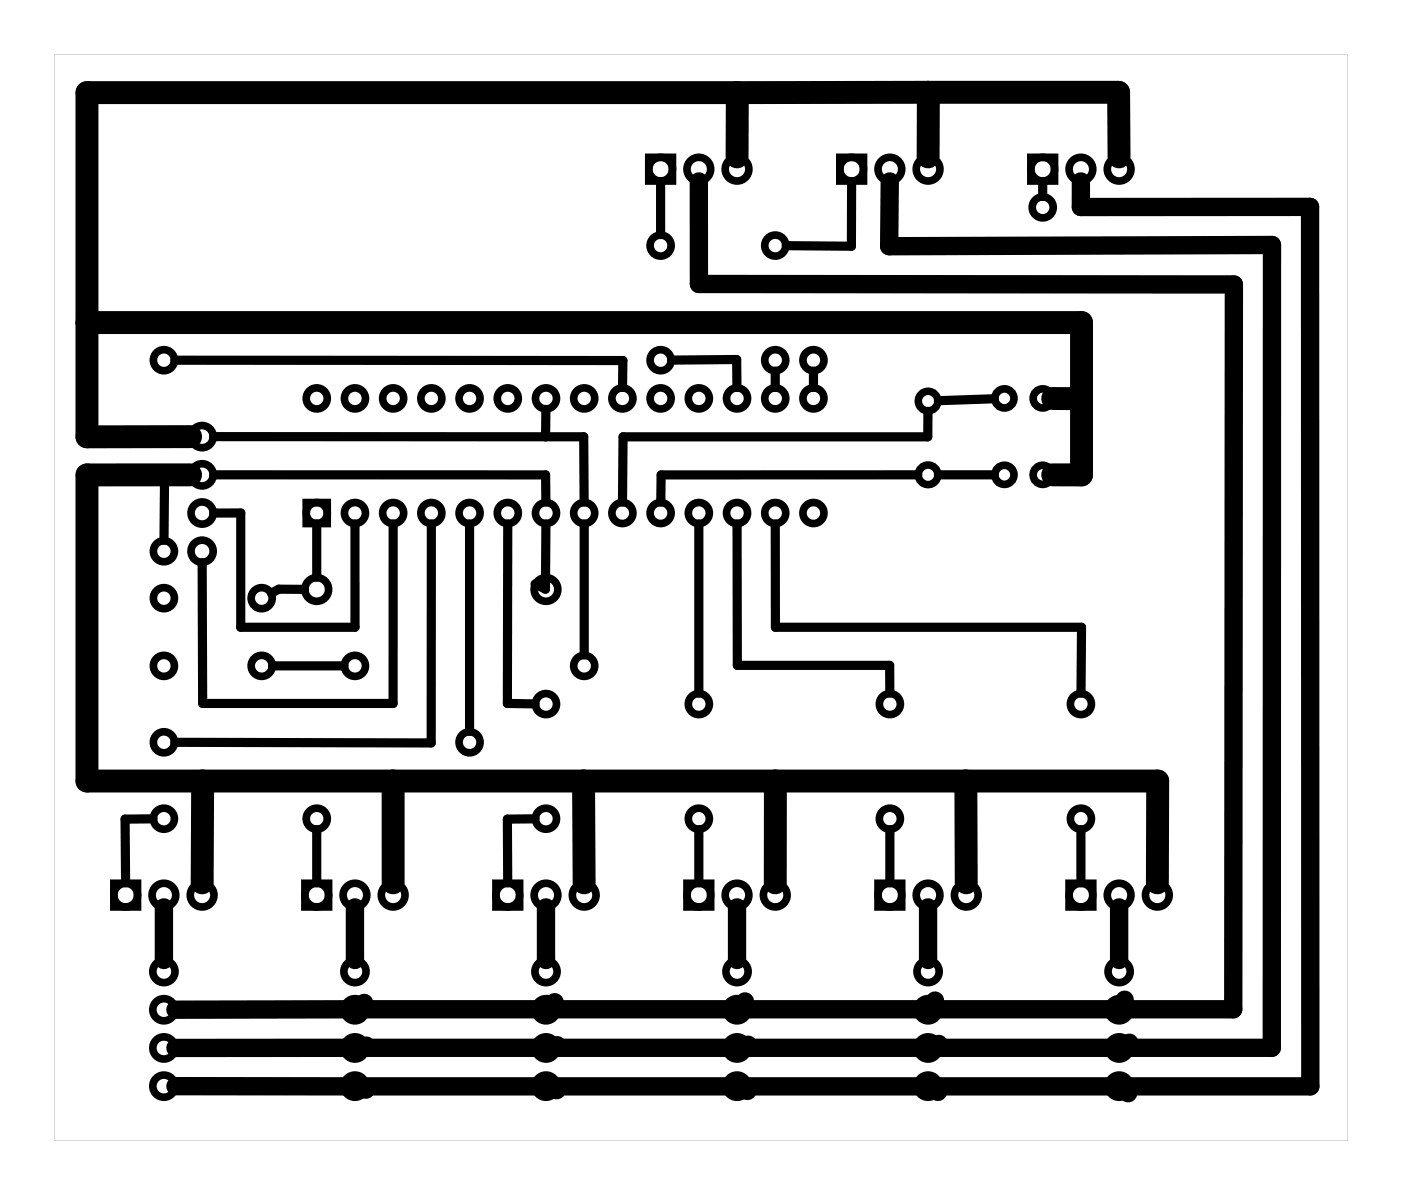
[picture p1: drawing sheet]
<svg xmlns="http://www.w3.org/2000/svg" width="93mm" height="79mm" viewBox="0 0 93 79" stroke-linecap="round" stroke-linejoin="round" font-family="sans-serif">
<path d="M3.6 3.6h86v72.2h-86zM3.6 3.6v72.2h86v-72.2z" fill="#000"/>
<g fill="none" stroke="#000" stroke-width=".51">
<path d="M43.1 10.5h1.6v1.5h-1.6zM55.8 10.5h1.6v1.5h-1.6zM68.5 10.5h1.6v1.5h-1.6zM20.4 33.4h1.4v1.4h-1.4zM7.6 58.7h1.5v1.6h-1.5zM20.3 58.7h1.5v1.6h-1.5zM33 58.7h1.5v1.6h-1.5zM45.7 58.7h1.5v1.6h-1.5zM58.4 58.7h1.5v1.6h-1.5zM71.1 58.7h1.5v1.6h-1.5z"/>
<circle cx="43.9" cy="11.2" r=".79"/>
<circle cx="43.9" cy="16.3" r=".7"/>
<circle cx="46.5" cy="11.2" r=".79"/>
<circle cx="49" cy="11.2" r=".79"/>
<circle cx="51.5" cy="16.3" r=".7"/>
<circle cx="56.6" cy="11.2" r=".79"/>
<circle cx="59.2" cy="11.2" r=".79"/>
<circle cx="61.7" cy="11.2" r=".79"/>
<circle cx="69.3" cy="11.2" r=".79"/>
<circle cx="69.3" cy="13.8" r=".7"/>
<circle cx="71.9" cy="11.2" r=".79"/>
<circle cx="74.4" cy="11.2" r=".79"/>
<circle cx="10.9" cy="39.8" r=".7"/>
<circle cx="10.9" cy="36.6" r=".7"/>
<circle cx="10.9" cy="23.9" r=".7"/>
<circle cx="13.4" cy="31.6" r=".74"/>
<circle cx="13.4" cy="29" r=".74"/>
<circle cx="13.4" cy="36.6" r=".74"/>
<circle cx="13.4" cy="34.1" r=".74"/>
<circle cx="17.4" cy="39.8" r=".7"/>
<circle cx="21.1" cy="39.2" r=".79"/>
<circle cx="21.1" cy="26.5" r=".7"/>
<circle cx="21.1" cy="34.1" r=".7"/>
<circle cx="23.6" cy="26.5" r=".7"/>
<circle cx="23.6" cy="34.1" r=".7"/>
<circle cx="26.1" cy="26.5" r=".7"/>
<circle cx="26.1" cy="34.1" r=".7"/>
<circle cx="28.7" cy="26.5" r=".7"/>
<circle cx="28.7" cy="34.1" r=".7"/>
<circle cx="31.2" cy="26.5" r=".7"/>
<circle cx="31.2" cy="34.1" r=".7"/>
<circle cx="33.8" cy="26.5" r=".7"/>
<circle cx="33.8" cy="34.1" r=".7"/>
<circle cx="36.3" cy="39.2" r=".79"/>
<circle cx="36.3" cy="26.5" r=".7"/>
<circle cx="36.3" cy="34.1" r=".7"/>
<circle cx="38.8" cy="26.5" r=".7"/>
<circle cx="38.8" cy="34.1" r=".7"/>
<circle cx="41.4" cy="26.5" r=".7"/>
<circle cx="41.4" cy="34.1" r=".7"/>
<circle cx="43.9" cy="23.9" r=".7"/>
<circle cx="43.9" cy="26.5" r=".7"/>
<circle cx="43.9" cy="34.1" r=".7"/>
<circle cx="46.5" cy="26.5" r=".7"/>
<circle cx="46.5" cy="34.1" r=".7"/>
<circle cx="49" cy="26.5" r=".7"/>
<circle cx="49" cy="34.1" r=".7"/>
<circle cx="51.5" cy="23.9" r=".7"/>
<circle cx="51.5" cy="26.5" r=".7"/>
<circle cx="51.5" cy="34.1" r=".7"/>
<circle cx="54.1" cy="23.9" r=".7"/>
<circle cx="54.1" cy="26.5" r=".7"/>
<circle cx="54.1" cy="34.1" r=".7"/>
<circle cx="66.8" cy="26.5" r=".64"/>
<circle cx="66.8" cy="31.6" r=".64"/>
<circle cx="69.3" cy="26.5" r=".64"/>
<circle cx="69.3" cy="31.6" r=".64"/>
<circle cx="8.4" cy="59.5" r=".79"/>
<circle cx="10.9" cy="44.3" r=".7"/>
<circle cx="10.9" cy="59.5" r=".79"/>
<circle cx="10.9" cy="54.4" r=".7"/>
<circle cx="10.9" cy="49.3" r=".7"/>
<circle cx="13.4" cy="59.5" r=".79"/>
<circle cx="17.4" cy="44.3" r=".7"/>
<circle cx="21.1" cy="59.5" r=".79"/>
<circle cx="21.1" cy="54.4" r=".7"/>
<circle cx="23.6" cy="59.5" r=".79"/>
<circle cx="23.6" cy="44.3" r=".7"/>
<circle cx="26.1" cy="59.5" r=".79"/>
<circle cx="31.2" cy="49.3" r=".7"/>
<circle cx="33.8" cy="59.5" r=".79"/>
<circle cx="36.3" cy="59.5" r=".79"/>
<circle cx="36.3" cy="54.4" r=".7"/>
<circle cx="36.3" cy="46.8" r=".7"/>
<circle cx="38.8" cy="59.5" r=".79"/>
<circle cx="38.8" cy="44.3" r=".7"/>
<circle cx="46.5" cy="59.5" r=".79"/>
<circle cx="46.5" cy="54.4" r=".7"/>
<circle cx="46.5" cy="46.8" r=".7"/>
<circle cx="49" cy="59.5" r=".79"/>
<circle cx="51.5" cy="59.5" r=".79"/>
<circle cx="59.2" cy="59.5" r=".79"/>
<circle cx="59.2" cy="54.4" r=".7"/>
<circle cx="59.2" cy="46.8" r=".7"/>
<circle cx="61.7" cy="59.5" r=".79"/>
<circle cx="64.2" cy="59.5" r=".79"/>
<circle cx="71.9" cy="59.5" r=".79"/>
<circle cx="71.9" cy="54.4" r=".7"/>
<circle cx="71.9" cy="46.8" r=".7"/>
<circle cx="74.4" cy="59.5" r=".79"/>
<circle cx="76.9" cy="59.5" r=".79"/>
<circle cx="10.9" cy="67.1" r=".74"/>
<circle cx="10.9" cy="64.6" r=".74"/>
<circle cx="10.9" cy="72.2" r=".74"/>
<circle cx="10.9" cy="69.7" r=".74"/>
<circle cx="23.6" cy="67.1" r=".74"/>
<circle cx="23.6" cy="64.6" r=".74"/>
<circle cx="23.6" cy="72.2" r=".74"/>
<circle cx="23.6" cy="69.7" r=".74"/>
<circle cx="36.3" cy="67.1" r=".74"/>
<circle cx="36.3" cy="64.6" r=".74"/>
<circle cx="36.3" cy="72.2" r=".74"/>
<circle cx="36.3" cy="69.7" r=".74"/>
<circle cx="49" cy="67.1" r=".74"/>
<circle cx="49" cy="64.6" r=".74"/>
<circle cx="49" cy="72.2" r=".74"/>
<circle cx="49" cy="69.7" r=".74"/>
<circle cx="61.7" cy="67.1" r=".74"/>
<circle cx="61.7" cy="64.6" r=".74"/>
<circle cx="61.7" cy="69.7" r=".74"/>
<circle cx="61.7" cy="72.2" r=".74"/>
<circle cx="74.4" cy="67.1" r=".74"/>
<circle cx="74.4" cy="64.6" r=".74"/>
<circle cx="74.4" cy="72.2" r=".74"/>
<circle cx="74.4" cy="69.7" r=".74"/>
</g>
<g fill="none" stroke="#000" stroke-width=".5">
<circle cx="61.7" cy="26.7" r=".65"/>
<circle cx="61.7" cy="31.6" r=".65"/>
</g>
<g fill="none" stroke="#000" stroke-width=".61">
<path d="M43.9 12.1v3.5M56.6 12.1v4.3l-4.3-.1M69.3 12.1v1M11.6 23.9l29.8 .1v1.8M12.7 31.6h-1.8v4.3M14.2 31.6h22.1v1.8M14.2 34.1h1.8v7.6h7.6v-6.9M14.2 29h24.6v4.4M20.2 39.2h-1.7l-.5 .2M21.1 34.8v3.6M26.1 34.8v12h-12.6l-.1-9.4M28.7 34.8v14.6l-17.1-.1"/>
<path d="M31.2 34.8v13.8M33.8 34.8l-.1 12h1.9M36.3 27.2v1.8M36.3 34.8v4.4l-.7-.4M38.8 34.8v8.7M44.6 23.9h4.4v1.9M46.5 34.8v11.3M49 34.8v9.4h10.1l.1 1.9M51.5 24.7v1.1M51.5 34.8v6.9h20.4v4.4M54.1 24.7v1.1M61 31.6h-17l-.1 1.8"/>
<path d="M61.7 27.3v1.7h-20.3v4.4M62.4 31.6h3.7M66.1 26.5l-3.7 .1M10.2 54.4l-1.9 .1v4.2M18.1 44.3h4.8M21.1 55.2v3.5M35.6 54.4l-1.9 .1 .1 4.2M46.5 55.2v3.5M59.2 55.2v3.5M71.9 55.2v3.5"/>
</g>
<path d="M49 6.2v4.2M61.7 6.1v4.3M74.4 10.4v-4.3l-68.6 .1v22.8h6.9M5.8 21.4h66.1v10.2h-1.9M12.7 31.6h-6.9v20.3h71.2l-.1 6.8M70 26.5h1.9M13.5 51.9l-.1 6.8M26.1 51.9v6.8M38.8 51.9v6.8M51.5 51.9v6.8M64.2 51.9v6.8" fill="none" stroke="#000" stroke-width="1.5"/>
<g fill="none" stroke="#000" stroke-width="1.2">
<path d="M46.5 12.1v6.8h35.5v48.2h-70.3M59.1 12.1v4.3l25.5-.1-.1 53.4h-72.8M71.9 12.1v1.7h15.2v58.4h-75.4M10.9 60.3v3.5M23.6 60.3v3.5M23.6 72.2l.7 .2M24.2 66.7l-.6 .4M24.3 69.5l-.7 .2M36.3 60.3v3.5M36.3 72.2l.7 .3M36.9 66.6l-.6 .5M37 69.5l-.7 .2"/>
<path d="M49 60.3v3.5M49 72.2l.7 .3M49.5 66.6l-.5 .5M49.7 69.4l-.7 .3M61.7 60.3v3.5M61.7 72.2l.7 .4M62.2 66.5l-.5 .6M62.4 69.4l-.7 .3M74.4 60.3v3.5M74.4 72.2l.6 .5M74.8 66.5l-.4 .6M75.1 69.3l-.7 .4"/>
</g>
</svg>
